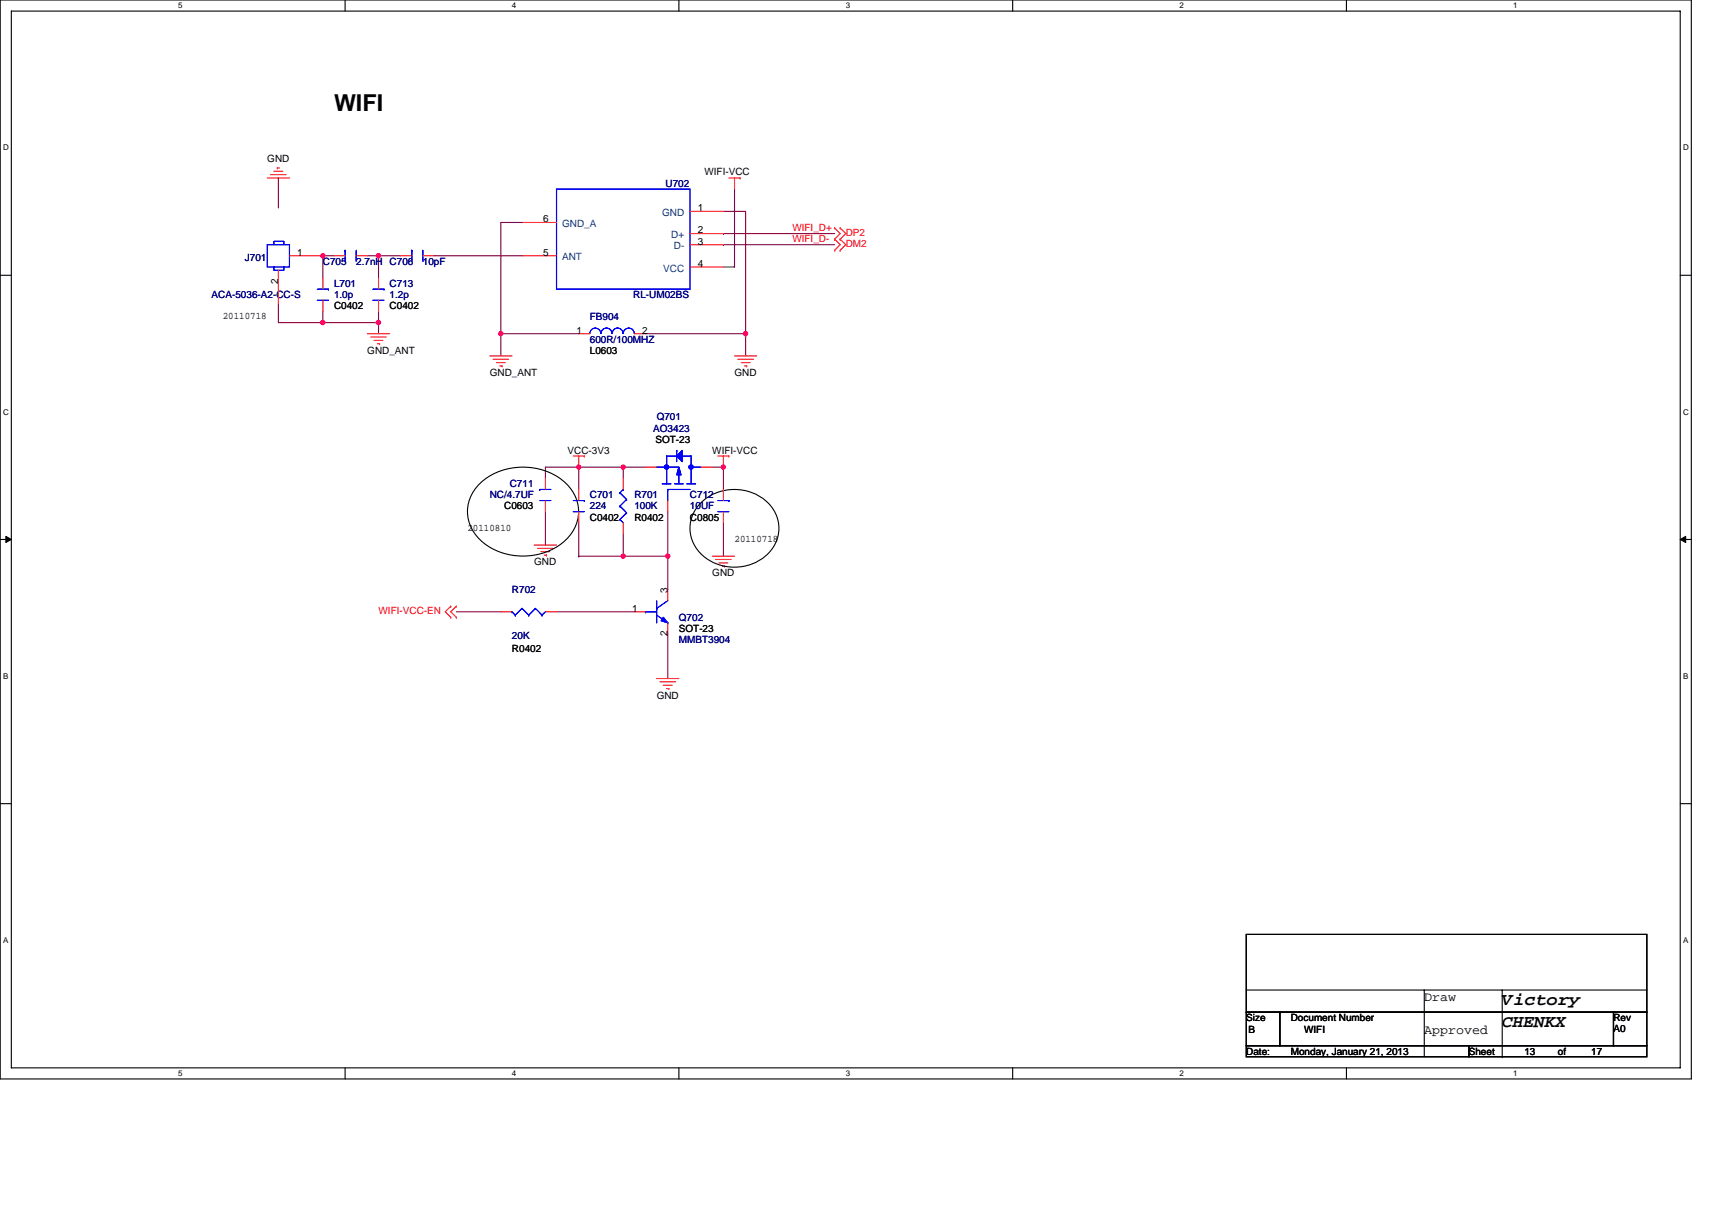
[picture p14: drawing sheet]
<svg xmlns="http://www.w3.org/2000/svg" width="297mm" height="210mm" viewBox="0 0 297 210" stroke-linecap="round" stroke-linejoin="round" font-family="sans-serif">
<defs><g id="words">
<text font-size="4" x="58" y="19.2">WIFI</text>
<g font-size="3.1">
<text x="260.6" y="178.3">CHENKX</text>
<text x="260.6" y="174.4">Victory</text>
</g>
<g font-size="2.3">
<text x="247.1" y="173.7">Draw</text>
<text x="247.1" y="179.4">Approved</text>
</g>
<g font-size="1.7">
<text x="46.4" y="28.2">GND</text>
<text x="122.2" y="30.3">WIFI-VCC</text>
<text x="94.2" y="38.6">6</text>
<text x="121.1" y="36.7">1</text>
<text x="121.1" y="40.5">2</text>
<text x="51.6" y="44.4">1</text>
<text x="94.2" y="44.4">5</text>
<text x="121.1" y="42.4">3</text>
<text x="121.1" y="46.3">4</text>
<text x="48.3" y="49.2" transform="rotate(-90 48.3 49.2)">2</text>
<text x="58" y="53.7">C0402</text>
<text x="67.6" y="53.7">C0402</text>
<text x="38.6" y="55.4">20110718</text>
<text x="100" y="57.9">1</text>
<text x="111.4" y="57.9">2</text>
<text x="63.7" y="61.4">GND_ANT</text>
<text x="85" y="65.2">GND_ANT</text>
<text x="102.3" y="61.4">L0603</text>
<text x="127.4" y="65.2">GND</text>
<text x="113.7" y="76.8">SOT-23</text>
<text x="98.5" y="78.8">VCC-3V3</text>
<text x="123.6" y="78.8">WIFI-VCC</text>
<text x="87.5" y="88.4">C0603</text>
<text x="81.1" y="92.1">20110810</text>
<text x="102.3" y="90.3">C0402</text>
<text x="110.1" y="90.3">R0402</text>
<text x="119.7" y="90.3">C0805</text>
<text x="127.4" y="94">20110718</text>
<text x="92.7" y="98.1">GND</text>
<text x="123.6" y="100">GND</text>
<text x="109.7" y="106.2">1</text>
<text x="115.8" y="102.9" transform="rotate(-90 115.8 102.9)">3</text>
<text x="88.8" y="113.1">R0402</text>
<text x="115.8" y="110.4" transform="rotate(-90 115.8 110.4)">2</text>
<text x="117.8" y="109.6">SOT-23</text>
<text x="113.9" y="121.2">GND</text>
<text x="216.2" y="177.2">Size</text>
<text x="216.6" y="179.3">B</text>
<text x="224" y="177.2">Document Number</text>
<text x="226.3" y="179.3">WIFI</text>
<text x="279.9" y="177.2">Rev</text>
<text x="279.9" y="179.1">A0</text>
<text x="216.2" y="183">Date:</text>
<text x="224" y="183">Monday, January 21, 2013</text>
<text x="254.8" y="183">Sheet</text>
<text x="264.5" y="183">13</text>
<text x="270.3" y="183">of</text>
<text x="276.1" y="183">17</text>
</g>
<g font-size="1.7" fill="#000080">
<text x="115.5" y="32.4">U702</text>
<text x="42.5" y="45.4">J701</text>
<text x="56" y="45.9">C705</text>
<text x="61.8" y="45.9">2.7nH C706</text>
<text x="73.4" y="45.9">10pF</text>
<text x="36.7" y="51.7">ACA-5036-A2-CC-S</text>
<text x="58" y="49.8">L701</text>
<text x="58" y="51.7">1.0p</text>
<text x="67.6" y="49.8">C713</text>
<text x="67.6" y="51.7">1.2p</text>
<text x="109.9" y="51.7">RL-UM02BS</text>
<text x="102.3" y="55.6">FB904</text>
<text x="102.3" y="59.5">600R/100MHZ</text>
<text x="113.3" y="74.9">AO3423</text>
<text x="113.9" y="73">Q701</text>
<text x="85" y="86.5">NC/4.7UF</text>
<text x="88.5" y="84.5">C711</text>
<text x="102.3" y="86.5">C701</text>
<text x="102.3" y="88.4">224</text>
<text x="110.1" y="86.5">R701</text>
<text x="110.1" y="88.4">100K</text>
<text x="119.7" y="86.5">C712</text>
<text x="119.7" y="88.4">10UF</text>
<text x="88.8" y="102.9">R702</text>
<text x="117.8" y="107.7">Q702</text>
<text x="88.8" y="110.8">20K</text>
<text x="117.8" y="111.6">MMBT3904</text>
</g>
<g font-size="1.7" fill="#004080">
<text x="97.5" y="39.4">GND_A</text>
<text x="114.9" y="37.5">GND</text>
<text x="116.5" y="41.3">D+</text>
<text x="97.5" y="45.2">ANT</text>
<text x="115.1" y="47.1">VCC</text>
<text x="116.9" y="43.2">D-</text>
</g>
<g font-size="1.7" fill="#f00">
<text x="137.5" y="40.2">WIFI_D+</text>
<text x="146.7" y="40.9">DP2</text>
<text x="137.5" y="42.1">WIFI_D-</text>
<text x="146.7" y="42.8">DM2</text>
<text x="65.7" y="106.6">WIFI-VCC-EN</text>
</g>
<g font-size="1.4">
<text x="30.9" y="1.5">5</text>
<text x="88.8" y="1.5">4</text>
<text x="146.7" y="1.5">3</text>
<text x="204.7" y="1.5">2</text>
<text x="262.6" y="1.5">1</text>
<text x=".5" y="26.1">D</text>
<text x="292" y="26.1">D</text>
<text x=".5" y="71.9">C</text>
<text x="292" y="71.9">C</text>
<text x=".5" y="117.8">B</text>
<text x="292" y="117.8">B</text>
<text x=".5" y="163.6">A</text>
<text x="292" y="163.6">A</text>
<text x="30.9" y="186.8">5</text>
<text x="88.8" y="186.8">4</text>
<text x="146.7" y="186.8">3</text>
<text x="204.7" y="186.8">2</text>
<text x="262.6" y="186.8">1</text>
</g>
</g></defs>
<path d="M0 0h293.5v187.2h-293.5zM2 1.9h289.5v183.4h-289.5z" fill="none" stroke="#000" stroke-width=".19"/>
<g fill="#fff">
<path d="M30.9 .2h.8v1.6h-.8z"/>
<path d="M30.9 185.5h.8v1.6h-.8z"/>
</g>
<path d="M59.9 0v1.9M59.9 185.3v1.9" fill="none" stroke="#000" stroke-width=".19"/>
<g fill="#fff">
<path d="M88.8 .2h.8v1.6h-.8z"/>
<path d="M88.8 185.5h.8v1.6h-.8z"/>
</g>
<path d="M117.8 0v1.9M117.8 185.3v1.9" fill="none" stroke="#000" stroke-width=".19"/>
<g fill="#fff">
<path d="M146.7 .2h.8v1.6h-.8z"/>
<path d="M146.7 185.5h.8v1.6h-.8z"/>
</g>
<path d="M175.7 0v1.9M175.7 185.3v1.9" fill="none" stroke="#000" stroke-width=".19"/>
<g fill="#fff">
<path d="M204.7 .2h.7v1.6h-.7z"/>
<path d="M204.7 185.5h.7v1.6h-.7z"/>
</g>
<path d="M233.6 0v1.9M233.6 185.3v1.9" fill="none" stroke="#000" stroke-width=".19"/>
<g fill="#fff">
<path d="M262.6 .2h.7v1.6h-.7z"/>
<path d="M262.6 185.5h.7v1.6h-.7z"/>
<path d="M.5 24.8h1v1.6h-1z"/>
<path d="M292 24.8h1v1.6h-1z"/>
<path d="M.5 70.7h1v1.5h-1z"/>
<path d="M292 70.7h1v1.5h-1z"/>
</g>
<path d="M0 47.8h2M291.5 47.8h2" fill="none" stroke="#000" stroke-width=".19"/>
<g fill="#fff">
<path d="M.5 116.5h.9v1.6h-.9z"/>
<path d="M292 116.5h.9v1.6h-.9z"/>
</g>
<path d="M0 93.6h2M291.5 93.6h2" fill="none" stroke="#000" stroke-width=".19"/>
<path d="M1 93.1l1 .5-1 .5zM291.5 93.6l1-.5v1z" fill="#000" stroke="#000" stroke-width=".17"/>
<g fill="#fff">
<path d="M.5 162.4h.9v1.5h-.9z"/>
<path d="M292 162.4h.9v1.5h-.9z"/>
</g>
<g fill="none" stroke="#000" stroke-width=".19">
<path d="M83.1 84.1a11.2 11.2 0 0 1 15.3 0 6.6 6.6 0 0 1-.8 10.1 11.3 11.3 0 0 1-14.5-.7 6.5 6.5 0 0 1 0-9.4zM121.6 87.3a8.3 8.3 0 0 1 12.8 1.5 6.3 6.3 0 0 1-2.8 8.5 8.3 8.3 0 0 1-11.2-2.8 6.1 6.1 0 0 1 1.2-7.2zM0 139.5h2M291.5 139.5h2M216.2 175.7h5.8v5.8h-5.8zM216.2 171.8h69.5M216.2 162.2h69.5v13.5h-69.5zM222 175.7h57.9v5.8h-57.9zM247.1 171.8v11.6M260.6 171.8v11.6M279.9 175.7h5.8v5.8h-5.8zM216.2 181.5h38.6v1.9h-38.6z"/>
<path d="M254.8 181.5h30.9v1.9h-30.9zM260.6 183.4h.1"/>
</g>
<g fill="none" stroke="#800040" stroke-width=".19">
<path d="M48.3 30.9v5.2M90.8 38.6h-3.9v19.3h13.5M125.5 36.7h3.9v21.2M127.4 32.8v13.5h-1.9M48.3 52.7v3.3h7.7M56 44.4h2M56 44.4h.1M56 54v2M56 56h.1M56 44.4v3.9M56 56h9.7M63.7 44.4h2"/>
<path d="M65.7 56v1.9M65.7 44.4h.1M65.7 54v2M65.7 44.4v3.9M65.7 44.4h3.8M75.3 44.4h15.5M86.9 57.9h.1M86.9 57.9v3.9M112 57.9h17.4M125.5 42.5h.1M125.5 40.5h.1M125.5 42.5h19.3"/>
<path d="M125.5 40.5h19.3M129.4 57.9h.1M129.4 57.9v3.9M94.6 88.8v5.8M100.4 96.5h.1M100.4 90.7v5.8M100.4 81.1h.1M100.4 81.1h-5.8v1.9M100.4 96.5h15.5M100.4 81.1v3.8M100.4 81.1h7.7M108.1 96.5h.1"/>
<path d="M108.1 81.1h3.9M108.1 81.1v1.9M108.1 92.6v3.9M115.9 96.5v5.8M115.9 88.8v7.7M123.6 81.1h1.9M125.5 81.1h.1M125.5 90.7v5.8M125.5 81.1v3.8M79.2 106.2h7.7M96.6 106.2h13.5M115.9 110v7.8"/>
</g>
<g fill="#f0f" stroke="#f0f" stroke-width=".19">
<circle cx="108.1" cy="96.5" r=".38"/>
<circle cx="115.8" cy="96.5" r=".38"/>
<circle cx="100.4" cy="81.1" r=".38"/>
<circle cx="108.1" cy="81.1" r=".38"/>
<circle cx="56" cy="44.4" r=".38"/>
<circle cx="125.5" cy="81.1" r=".38"/>
<circle cx="65.7" cy="44.4" r=".38"/>
<circle cx="129.4" cy="57.9" r=".38"/>
<circle cx="86.9" cy="57.9" r=".38"/>
<circle cx="65.7" cy="56" r=".38"/>
<circle cx="56" cy="56" r=".38"/>
</g>
<g fill="none" stroke="#f00" stroke-width=".19">
<path d="M46.4 30.9h3.8M46.9 30.3h2.8M47.5 29.7h1.6M48.1 29.1h.1M48.1 29.1h.4M90.8 38.6h5.8M119.7 36.7h5.8M126.5 30.9h1.9M127.4 30.9v1.9M128.4 30.9h.1M144.8 39.6h.1M144.8 39.6l1 .9-1 1"/>
<path d="M145.8 39.6h.1M145.8 39.6l.9 .9-.9 1M48.3 46.9v5.8M50.2 44.4h5.8M56 48.3v1.9M56 52.1v1.9M58 44.4h1.9M61.8 44.4h1.9M63.7 57.9h3.9M64.3 58.5h2.7M64.9 59.1h1.5M65.5 59.6h.4"/>
<path d="M65.7 48.3v1.9M65.7 52.1v1.9M65.9 59.6h.1M69.5 44.4h2M73.4 44.4h1.9M90.8 44.4h5.8M100.4 57.9h1.9M110.1 57.9h1.9M119.7 40.5h5.8M119.7 42.5h5.8M119.7 46.3h5.8M144.8 41.5h.1"/>
<path d="M144.8 43.4h.1M144.8 41.5l1 1-1 .9M145.8 41.5h.1M145.8 43.4h.1M145.8 41.5l.9 1-.9 .9M85 61.8h3.8M85.6 62.4h2.7M86.1 62.9h1.6M86.7 63.5h.4M87.1 63.5h.1M99.5 79.1h1.9M100.4 79.1v2"/>
<path d="M101.4 79.1h.1M124.5 79.1h2M125.5 79.1v2M126.5 79.1h.1M127.4 61.8h3.9M128 62.4h2.7M128.6 62.9h1.6M129.2 63.5h.4M129.6 63.5h.1M92.7 94.6h3.9M93.3 95.2h2.7M93.8 95.7h1.6"/>
<path d="M94.4 96.3h.4M94.6 83v1.9M94.6 86.9v1.9M94.8 96.3h.1M100.4 84.9v2M100.4 88.8v1.9M108.1 83v1.9M108.1 90.7v1.9M112 81.1h1.9M115.9 86.9v1.9M121.6 81.1h2M123.6 96.5h3.8"/>
<path d="M124.2 97.1h2.7M124.7 97.7h1.6M125.3 98.3h.4M125.5 84.9v2M125.5 88.8v1.9M125.7 98.3h.1M78.2 105.2h.1M78.2 107.1h.1M78.2 105.2l-.9 1 .9 .9M79.2 105.2h.1M79.2 107.1h.1M79.2 105.2l-1 1 1 .9"/>
<path d="M86.9 106.2h1.9M94.6 106.2h2M110.1 106.2h1.9M113.9 117.8h3.9M114.5 118.3h2.7M115.1 118.9h1.5M115.7 119.5h.4M115.9 102.3v1.9M115.9 108.1v1.9M116.1 119.5h.1"/>
</g>
<g fill="none" stroke="#00f" stroke-width=".19">
<path d="M96.6 32.8h23.1v17.4h-23.1zM46.4 42.5h3.8v3.8h-3.8zM47.5 42.5v-.6h1.8v.6M47.5 46.3v.6h1.8v-.6M55.1 52.1h1.9M55.1 50.2h1.9M57 50.2h.1M59.9 43.4h.1M59.9 43.4v2M61.8 43.4v2M64.7 52.1h1.9M64.7 50.2h1.9"/>
<path d="M66.6 50.2h.1M71.5 43.4h.1M71.5 43.4v2M73.4 43.4v2M102.3 57.9a.96 .96 0 0 1 1-1 .96 .96 0 0 1 1 1 .96 .96 0 0 1 .9-1 .96 .96 0 0 1 1 1M106.2 57.9a.95 .95 0 0 1 1-1 .95 .95 0 0 1 .9 1 .96 .96 0 0 1 1-1 .96 .96 0 0 1 .9 1M117.4 79.1h-1.7v4.9M117.4 78.2h.1M117.4 78.2v1.9M118.4 79.1h1.5v4.9M93.7 86.9h1.9M93.7 84.9h.1"/>
<path d="M93.7 84.9h1.9M99.5 88.8h1.9M99.5 86.9h1.9M101.4 86.9h.1M107.6 90.1h.1M107.6 87.8h.1M107.6 85.5h.1M107.6 90.1l.5 .6M107.6 87.8l1.1 1.2M107.6 85.5l1.1 1.2M108.1 84.9h.1M108.1 84.9l-.5 .6"/>
<path d="M108.7 89h.1M108.7 86.7h.1M108.7 89l-1.1 1.1M108.7 86.7l-1.1 1.1M113.9 81.1h3.9M114.9 84h1.5M117 84h1.6M117.8 82v2M119.1 84h1.6M119.7 84.9h-3.8v2M119.9 81.1h1.7M124.5 88.8h2"/>
<path d="M124.5 86.9h2M126.5 86.9h.1M88.8 106.2h.1M88.8 106.2l.6 .5M89.4 106.7h.1M90.6 105.6h.1M90.6 105.6l1.1 1.1M90.6 105.6l-1.2 1.1M91.7 106.7h.1M92.9 105.6h.1M92.9 105.6l1.1 1.1M92.9 105.6l-1.2 1.1"/>
<path d="M94 106.7h.1M94.6 106.2l-.6 .5M112 106.2h.1M112 106.2h1.9M113.9 105.6h.1M113.9 104.2v3.9M113.9 106.7l2 1.4M115.9 108.1h.1M115.9 104.2l-2 1.4"/>
</g>
<g fill="#00f" stroke="#00f" stroke-width=".19">
<path d="M118.4 78.2v1.9l-1-1z" fill-rule="evenodd"/>
<path d="M117.8 81.1l.4 1.3h-.8z" fill-rule="evenodd"/>
<path d="M118.4 78.2v1.9l-1-1z" fill-rule="evenodd"/>
<path d="M117.8 81.1l.4 1.3h-.8z" fill-rule="evenodd"/>
<path d="M115.1 107.1l.8 1-1.2-.4z" fill-rule="evenodd"/>
<path d="M115.1 107.1l.8 1-1.2-.4z" fill-rule="evenodd"/>
<circle cx="119.9" cy="81.1" r=".38"/>
<circle cx="115.7" cy="81.1" r=".38"/>
</g>
<use href="#words"/>
</svg>
